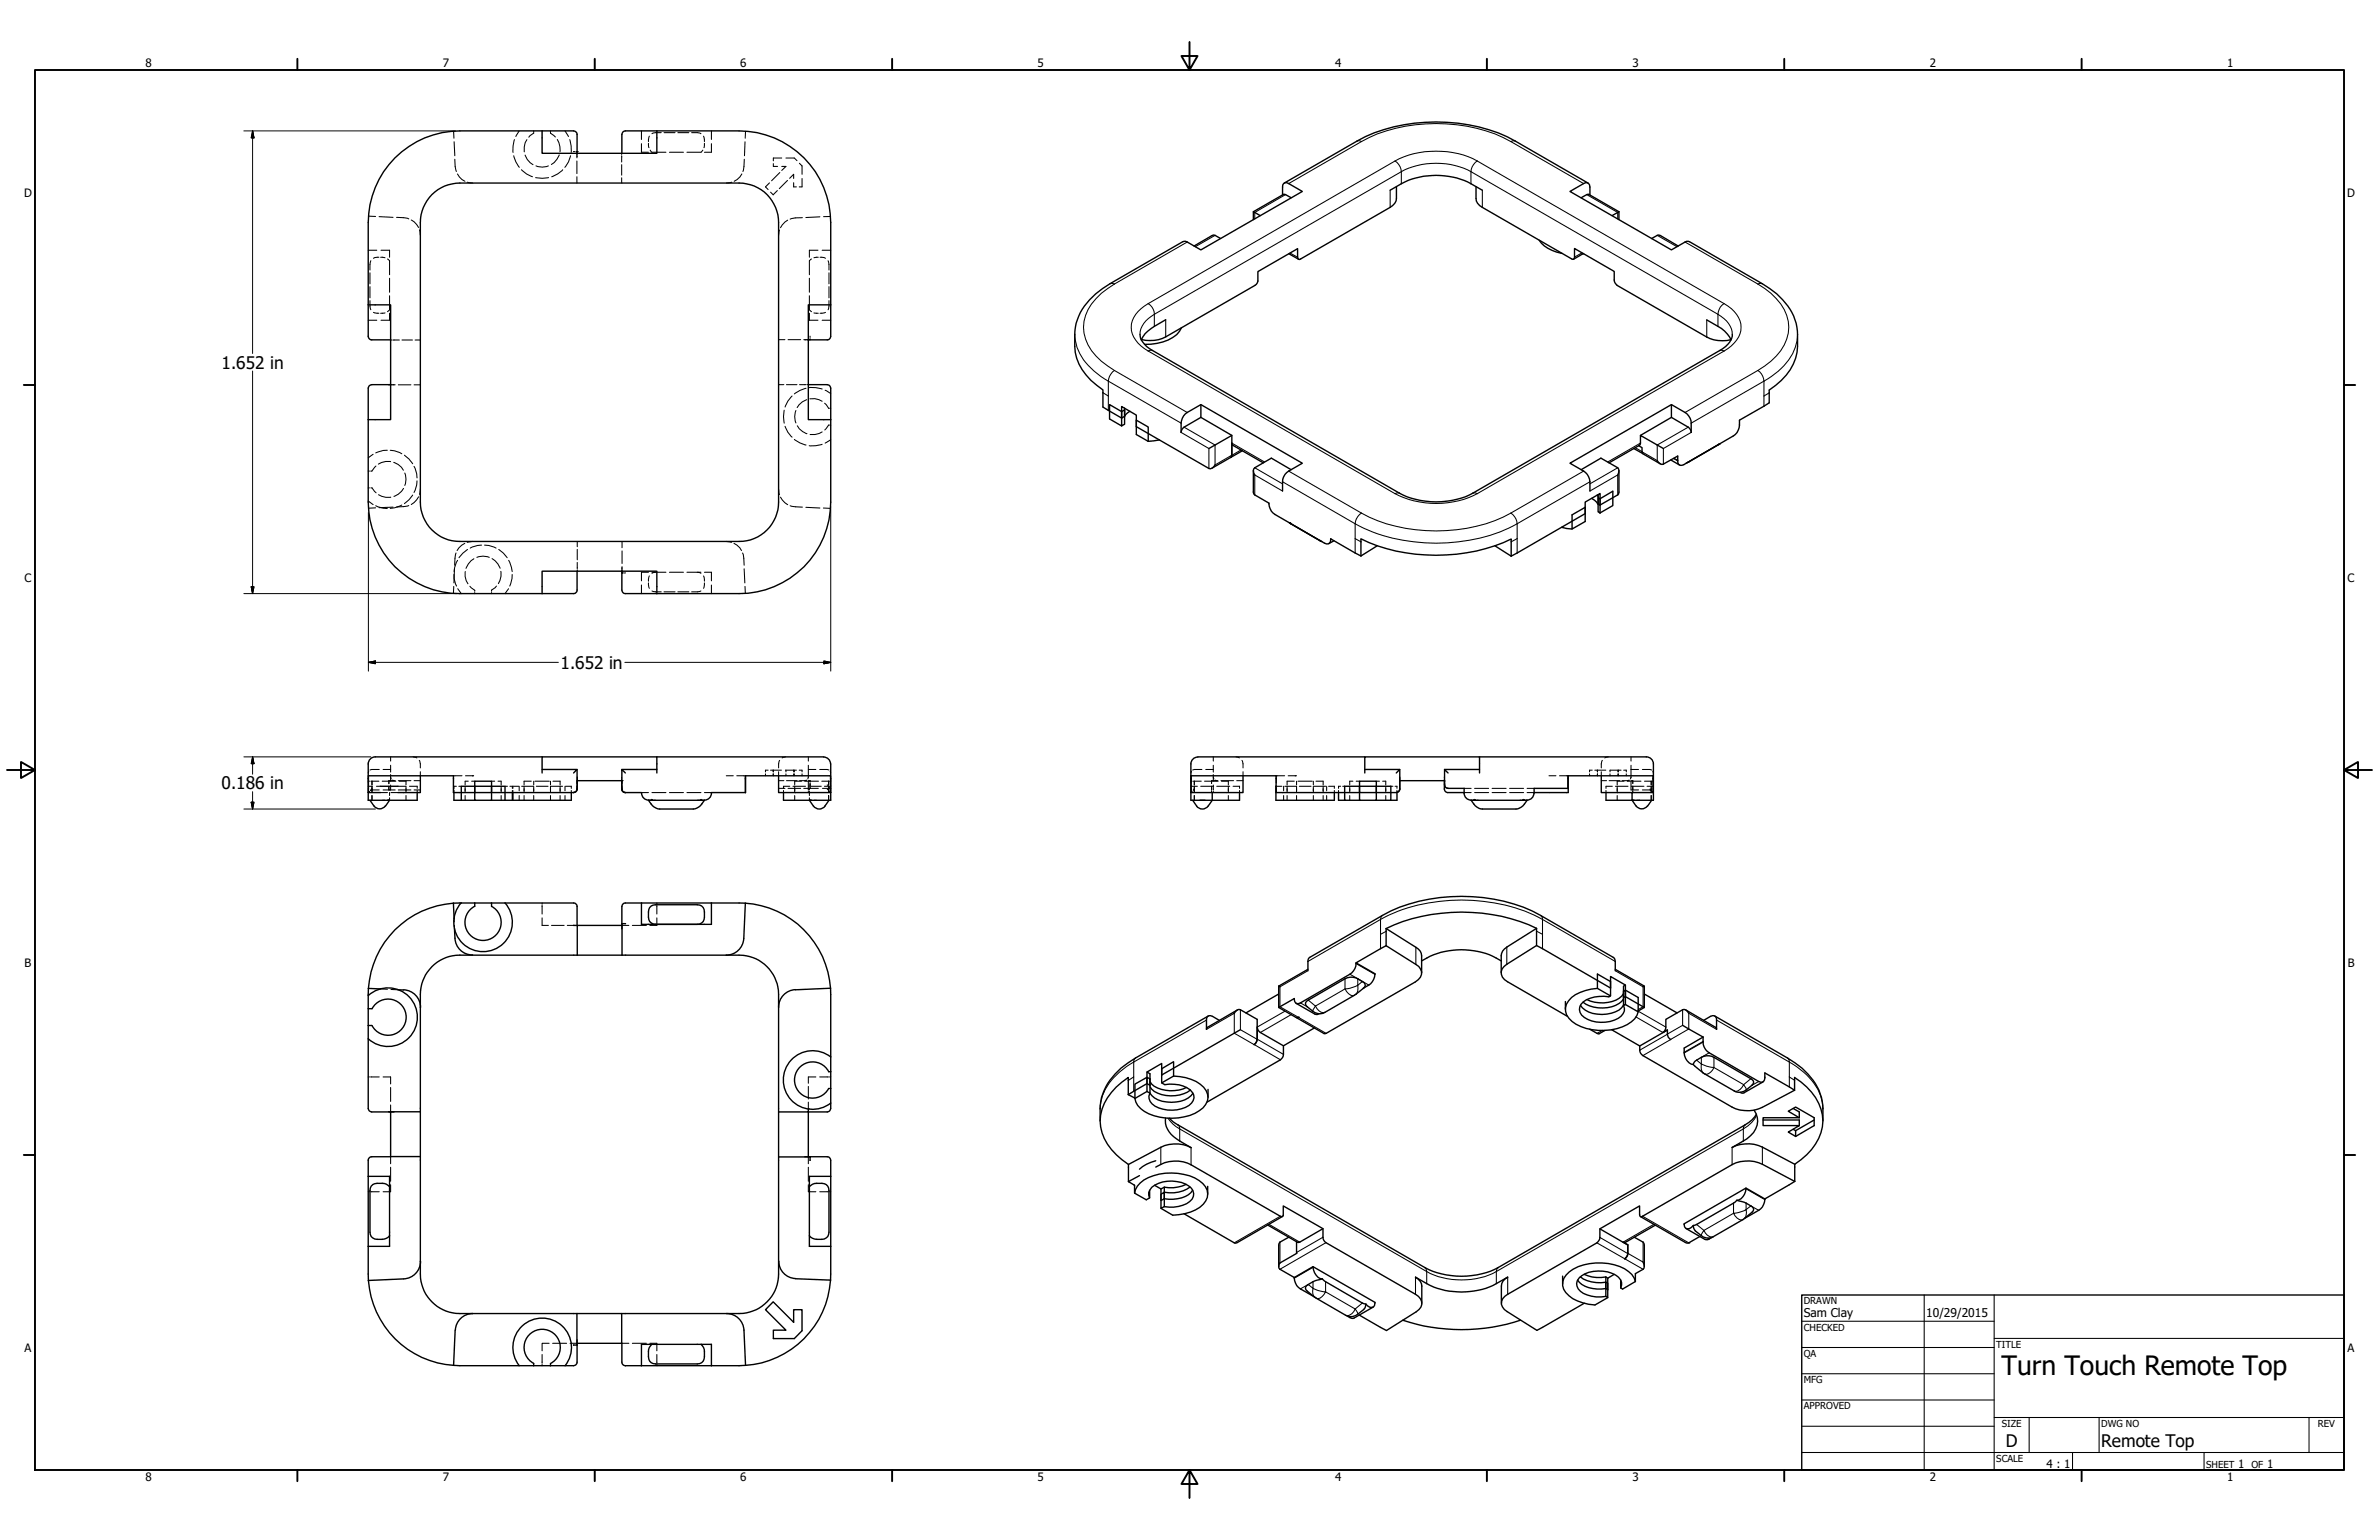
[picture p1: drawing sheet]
<svg xmlns="http://www.w3.org/2000/svg" width="864mm" height="559mm" viewBox="0 0 864 559" stroke-linecap="round" stroke-linejoin="round" font-family="sans-serif">
<defs><g id="words">
<text font-size="9.7" x="726.6" y="498.9">Turn Touch Remote Top</text>
<g font-size="6.3">
<text x="80.5" y="133.7">1.652 in</text>
<text x="203.5" y="242.6">1.652 in</text>
<text x="80.5" y="286.4">0.186 in</text>
<text x="728.1" y="524.9">D</text>
<text x="762.8" y="525">Remote Top</text>
</g>
<g font-size="4.4">
<text x="654.8" y="477.8">Sam Clay</text>
<text x="699.3" y="478">10/29/2015</text>
</g>
<g font-size="4.2">
<text x="52.8" y="24.4">8</text>
<text x="160.8" y="24.4">7</text>
<text x="268.7" y="24.4">6</text>
<text x="376.7" y="24.4">5</text>
<text x="484.6" y="24.4">4</text>
<text x="592.6" y="24.4">3</text>
<text x="700.5" y="24.4">2</text>
<text x="808.5" y="24.4">1</text>
<text x="8.8" y="71.4">D</text>
<text x="852" y="71.4">D</text>
<text x="8.9" y="211.1">C</text>
<text x="852.2" y="211.1">C</text>
<text x="9" y="350.8">B</text>
<text x="852.2" y="350.8">B</text>
<text x="8.9" y="490.5">A</text>
<text x="852.2" y="490.5">A</text>
<text x="742.9" y="532.6">4 : 1</text>
<text x="812.4" y="532.6">1</text>
<text x="823" y="532.6">1</text>
<text x="52.8" y="537.5">8</text>
<text x="160.8" y="537.5">7</text>
<text x="268.7" y="537.5">6</text>
<text x="376.7" y="537.5">5</text>
<text x="484.6" y="537.5">4</text>
<text x="592.6" y="537.5">3</text>
<text x="700.5" y="537.5">2</text>
<text x="808.5" y="537.5">1</text>
</g>
<g font-size="3.5">
<text x="654.8" y="473.2">DRAWN</text>
<text x="654.8" y="482.8">CHECKED</text>
<text x="724.7" y="488.9">TITLE</text>
<text x="654.8" y="492.3">QA</text>
<text x="654.8" y="501.8">MFG</text>
<text x="654.8" y="511.4">APPROVED</text>
<text x="726.7" y="517.7">SIZE</text>
<text x="762.8" y="517.7">DWG NO</text>
<text x="841.4" y="517.7">REV</text>
<text x="724.7" y="530.4">SCALE</text>
<text x="800.9" y="532.6">SHEET</text>
<text x="817.4" y="532.6">OF</text>
</g>
</g></defs>
<!-- layer: Hidden (ANSI) -->
<g fill="none" stroke="#000" stroke-width=".38">
<path d="M164.7 47.6l.1 2.6M164.8 51.4l.3 5.1M165.1 57.8l.1 2.6 .5 1.8M186.5 56.5a9.7 9.7 0 0 0 2 4.2M186.8 50.7l-.6 2.3v2.3M188.5 47.5l-1.2 2M190.6 56.3a6 6 0 0 0 2.9 3.5M191.3 50.7a6.8 6.8 0 0 0-1 4.4M193.7 48.1v.2l-1.7 1.5M193.7 47.5v.3M199.8 48v.3l1.8 1.4M199.8 47.5v.3"/>
<path d="M202.3 50.6a6.8 6.8 0 0 1 1 4.5M203 56.2a6.8 6.8 0 0 1-2.8 3.5M205.1 47.5l1.3 2M206.8 50.7l.5 2.3v2.3M207.1 56.5a8.9 8.9 0 0 1-2.1 4.2M208.2 55h.4M209 55h.4v2.3M209.4 58.4v4.6M225.7 55.6v.5M225.7 56.5v2.3M225.7 59.8v3.8M232.9 47.5v3.1"/>
<path d="M232.9 52.1v3.1h2.5M235.4 52l.2 1.6M235.7 49.4l-.3 2M236 54.5l.6 .7M236.7 55.2h5M240 48.1h-2l-1.3 .4M241 48.1h4M243 55.2h5.1M246.1 48.1h4M251.1 48.1h2l1.3 .4M255.1 54.5l-.6 .7h-5.1M255.4 49.4l.3 2"/>
<path d="M255.7 52l-.2 1.6M258.3 52.1v3.1h-2.6M258.3 47.5v3.1M270.2 57.8l-.5 4.4M270.4 51.4l-.1 5.1M270.6 47.6l-.1 2.6M280.7 59.4v1h1.6M283.8 57.3h-3.1v1.1M285.3 57.3h3.1l.9 1M290.2 59.2l.9 1v3M133.7 78.4l2.6 .1M137.6 78.6l5.1 .3"/>
<path d="M144 78.9l2.5 .1 1.9 .4M149.3 79.8l1 .7 1.7 2.1M166.1 63.1l1.6 2.1 1.1 .6M169.7 66.1l1.9 .3M189.3 61.6a9.5 9.5 0 0 0 4 2.5M194.4 64.5l2.4 .2 2.3-.2M194.6 60.2a5.9 5.9 0 0 0 4.5 0M204.3 61.6a9.5 9.5 0 0 1-4 2.5M209.4 64.1v2.3M225.7 64.5v1.9M265.6 66.1l-1.9 .3M269.3 63.1l-.7 1.1-2.1 1.6"/>
<path d="M279.3 66.4l-1.4 1.4 .9 1M282.2 69.2l-1.5 1.5-1-1M283.1 62.6l-3 3M283.8 60.4h1.5l-1.5 1.4M285.9 65.5l-3 3M285.9 79.9l-1 .7-1.6 2M286.6 64.7l1.5-1.5v1.6M288.1 66.3v1.5h1M291.1 64.8v3h-1M291.3 79l-2.6 .1-1.9 .4M297.6 78.7l-5.1 .2M301.5 78.5l-2.5 .1"/>
<path d="M133.7 90.8h3.1M134.3 99v4M134.6 94.6l-.3 1.3v2.1M137.5 93.3l-1.9 .4M138.2 93.3l1.6 .2M138.3 90.8h3.1v2.5M140.7 94l.7 .6v5.1M152.3 83.4l.3 1.9M283 83.5l-.4 1.9M294.6 94l-.8 .6v5.1M296.9 90.8h-3.1v2.5M297.1 93.3l-1.6 .2"/>
<path d="M297.7 93.3l2 .4M298.4 90.8h3.2M300.6 94.6l.3 1.3v2.1M300.9 99v4M133.7 116.2h3.1M134.3 109.1v2l.3 1.3M134.3 104v4.1M135.6 113.3l1.9 .4M139.8 113.5l-1.6 .2M141.4 112.5l-.7 .6M141.4 101v5M141.4 107.3v5.1"/>
<path d="M141.4 113.7v2.5h-3.1M293.8 112.5l.8 .6M293.8 101v5M293.8 107.3v5.1M293.8 113.7v2.5h3.1M295.5 113.5l1.6 .2M298.4 116.2h3.2M299.7 113.3l-2 .4M300.9 109.1v2l-.3 1.3M300.9 104v4.1M141.2 139.6h2.2M141.8 123.4h.4"/>
<path d="M141.8 139.6h.4M142.6 123.4h2.4M142.6 139.6h.5M144.6 139.6h4.6M145.9 123.4h3.8M150.3 139.6h2.3M150.7 123.4h1.9M282.6 139.6h1.9M282.6 123.3h2.3M285.5 139.6h3.8M286.1 123.3h4.5M290.3 139.6h2.3"/>
<path d="M291.8 123.3h2.3M292.2 123.3h.4M293 139.6h.4M293 123.3h.4M294.1 123.3h.1M294.1 122v.4M294.1 122.9v.4M284.7 148.8l-.3 2.4 .3 2.3M285 154.7a8.8 8.8 0 0 0 2.5 3.9M287.5 143.7a9.5 9.5 0 0 0-2.5 4M288.4 159.4l2 1.3 2.2 .8M288.9 149a5.9 5.9 0 0 0 0 4.5"/>
<path d="M289.4 154.5a6 6 0 0 0 3.5 2.9M292.6 140.9l-2.2 .8-2 1.2M292.9 145a6 6 0 0 0-3.5 2.9M293.8 140.7h2.3l2.3 .5M294 144.7a6.1 6.1 0 0 1 4.4 .9M298.4 156.7a6.5 6.5 0 0 1-4.3 1M299.3 146.3l1.5 1.8h.3M299.5 141.6l2.1 1.2M301.1 154.2h-.3l-1.4 1.8M301.3 154.2h.3M301.3 148.1h.3M301.6 159.6l-2.1 1.2"/>
<path d="M133.7 170.9h.4M133.7 177h.4M134.6 177h.5l1.4 1.8M135.4 164.8l-1.7 1.3M136.5 169.1l-1.5 1.8h-.4M137.4 179.5a6.1 6.1 0 0 0 4.5 .9M140.6 163.4h-1.5l-2.7 .9M141.7 163.4l1.5 .2 2.7 1.1M141.8 167.5a6.1 6.1 0 0 0-4.4 .9M142.9 167.8a6 6 0 0 1 3.5 2.8M146.5 177.2a6 6 0 0 1-3.5 2.9M146.8 165.2l1.7 1.4 1.3 1.7"/>
<path d="M146.9 171.6a5.9 5.9 0 0 1 0 4.5M149.8 179.6l-1.3 1.8-1.7 1.4M150.3 169.2l1 2.7 .1 1.5M151.4 174.5l-.1 1.5-1 2.7M152.6 177.5l-.3 1.9M282.6 177.5l.4 2M298.4 161.2l-2.3 .5h-2.3M133.7 181.8l1.7 1.3M136.3 184.3l-2.6 .1M136.4 183.5l2.7 .9 1.5 .1M142.7 184l-5.1 .2M145.9 183.3l-2.7 1-1.5 .2"/>
<path d="M148.4 183.5l-4.4 .5M152 180.3l-1.7 2.1-1 .7M168.7 197.2l-1.1 .6-1.7 2M169.7 199.4l-1.7 1.3-1.4 1.7M171.5 196.5l-1.9 .3M174.8 197.8l-1.4 .1-2.7 1M175.9 197.8l1.5 .1 2.7 1M181 199.4l1.8 1.3 1.3 1.7M209.5 196.5v1.9M209.5 199.3v3.8M225.8 196.5v2.3M225.8 199.9v4.6"/>
<path d="M263.7 196.5l1.9 .3M266.4 197.2l2.1 1.6 .7 1M283.3 180.4l1.6 2 1 .7M286.8 183.5l4.5 .5M292.5 184.1l5.1 .2M298.9 184.3l2.6 .2M164.7 212.8l-.1 2.5M164.8 208.5v1.4l.9 2.8M165 206.4l-.2 5.1M165.5 200.7l-.5 4.4M166.1 203.3l-1.1 2.6-.2 1.5M166.2 213.6l1.2 1.8"/>
<path d="M168.9 207.4a5.8 5.8 0 0 0 1 4.4M170.6 212.7l1.7 1.5v.4M172 202.8a6.8 6.8 0 0 0-2.8 3.4M172.3 215v.4M173.1 202.2a5.9 5.9 0 0 1 4.5 0M178.4 215v.4M178.6 202.7a6.6 6.6 0 0 1 2.9 3.5M180.2 212.7l-1.8 1.4v.5M181.8 207.3a6.1 6.1 0 0 1-.9 4.5M184.6 213.6l-1.3 1.8M184.7 203.3l1 2.6 .2 1.5M185.9 208.5v1.4l-.9 2.8"/>
<path d="M209.5 204.1v2.3M209.5 206.8v.5M225.7 206v.4M225.7 206.8v.5M225.8 205.6v2.3h.4M226.6 207.9h.5M232.9 212.3v3.1M235.4 211.5l.3 2M235.4 207.6h-2.5v3.2M235.7 209l-.3 1.9M236.7 214.4l1.3 .4h2M236.7 207.6h5"/>
<path d="M238 207.6l-1.3 .4M241 214.8h4M243 207.6h5.1M246.1 214.8h4M249.4 207.6h5M253.1 207.6l1.3 .4M254.4 214.4l-1.3 .4h-2M255.4 209l.3 1.9M255.7 211.5l-.3 2M255.7 207.6h2.6v3.2M258.3 212.3v3.1M269.6 200.7l.4 1.9 .1 2.5"/>
<path d="M270.1 206.4l.3 5.1M270.4 212.8l.2 2.5M133.9 279.8l-.2 .7M137.7 279.2l-3.4 .2M139.1 279.2h2.7M141.8 274.6v1.6M141.8 277.7v2.5M150.1 274.6l1.2 .4M152.2 275.9l.4 1.3v1.4M278.8 279.5h-.9v.6M279.7 279.5h4M280.7 279.5v.6"/>
<path d="M283 275.9l-.4 1.3v1.4M285.1 279.5h4M285.2 274.6l-1.3 .4M285.3 279.5v.6M288.1 279.5v.6M288.4 279.5v.6M290.1 279.5h1v.6M293.4 277.7v4.4M293.4 274.6v1.6M293.4 279.2h2.8M297.6 279.2l3.3 .2M301.4 279.8l.2 .7"/>
<path d="M432.5 279.8l-.2 .7M436.3 279.2l-3.4 .2M437.7 279.2h2.7M440.4 274.6v1.6M440.4 277.7v2.5M448.7 274.6l1.2 .4M450.8 275.9l.4 1.3v1.4M578 279.5h-1v.6M578.9 279.5h4M579.9 279.5v.6M581.7 275.9l-.4 1.3v1.4M583.8 274.6l-1.3 .4"/>
<path d="M587.3 279.5v.6M587.5 279.5v.6M588.5 279.5h-4v.6M589.4 279.5h1v.6M592.1 279.2h2.7M592.1 274.6v1.6M592.1 277.7v4.5M596.2 279.2l3.4 .2M600 279.8l.2 .7M133.7 283.5h.4M133.7 285.3h1.4M133.7 281.5v.3"/>
<path d="M133.7 282.1v2.1M133.7 285.9v1.7M134.1 287.1l-.4 .5 .3-.4M134.6 283.5h2.9M134.9 286.3l-.4 .4M135 283.5v1.3M135 285.3v2.3M135 288.7v1.7M136.7 285.3h1.4M137.7 286.6h-2.8l-.4 .3M138.1 287.6h2.6M138.7 283.5h5"/>
<path d="M138.8 290.4h.9M139.1 286.6h4.3M141.2 285.3v1.3M141.4 290.1l-.8 .2M141.4 287.6v1.1M141.4 289.5v.9M141.8 282l.2 .6M141.8 281.1v2.3M141.8 284.9v1.5M141.8 286.5v.1M141.9 287.6h2.6M142.4 283.1l.7 .2"/>
<path d="M143.4 283.3h-2.2v1.1M144.5 285.3h2.8M144.6 286.6h4.6M144.6 283.3h4.6M144.9 283.5h2.5v1.3M147.4 285.3v2.3M147.4 288.7v1.7M148.7 285.3h2.7v.8M150.3 286.6h2.3M150.3 283.3h2.3M151.4 286.8v.8M152.6 280v1.5"/>
<path d="M164.7 282.1v2.1M164.7 285.9v1.7M164.8 281.5l-.1 .3M164.8 286.8v.8M165 281.5h2.7M165.7 285.3h-.9v.8M166.6 285.3h.8M168.8 285.3v2.3M168.8 288.7v1.7M169 281.5h2.5M170 283.5h-1.2v1.3M171.2 283.5h1.1"/>
<path d="M178.4 283.5h1.2M180.8 283.5h1.1v1.3M181.9 285.3v2.3M181.9 288.7v1.7M183.3 285.3h.9M185.1 285.3h.9v.8M186 286.8v.8M186.2 286.8v.8M188.3 285.3h-2.1v.8M188.5 285.3v1.7M188.5 288.7v1.7M189.4 285.3h4.2"/>
<path d="M190.2 285.3v2.3M190.2 288.7v1.7M192.8 283.5h-2.6v1.3M193.7 283.5v1.3M193.7 285.3v2.3M193.7 288.7v1.7M194.2 283.5h5.2M194.7 285.3h4.2M199.8 283.5v1.3M199.8 285.3v2.3M199.8 288.7v1.7M200 285.3h4.2"/>
<path d="M200.7 283.5h2.6v1.3M203.3 285.3v2.3M203.3 288.7v1.7M205.1 285.3v1.7M205.1 288.7v1.7M205.3 285.3h2.1v.8M207.4 286.8v.8M208.8 287.4l-.6 .2M209.4 285.3l-.1 1.7M209.5 283.3l-.1 1M225.7 282v.4M225.7 282.8v.5"/>
<path d="M225.7 286.3v.1M225.7 286.5v.1M225.8 285.3l.1 1.7M225.8 283.3v1M226.4 287.4l.7 .2M232.9 287.6h2.5M235.8 290.3l-.4 .1M236.2 290.2h.8M236.7 287.6h5M237.6 290.3l.4 .1M243 287.6h5.1M249.4 287.6h5"/>
<path d="M253.6 290.3l-.5 .1M254.1 290.2h.8M255.3 290.3l.4 .1M255.7 287.6h2.6M263.7 281.5h2.5M267.5 281.5h2.7M270.4 281.5h.2M277.9 280.8v.7M280.7 280.8v.7M282.6 280v1.5M282.6 286.1h2.3M282.6 283.3h1.9"/>
<path d="M284.4 286.8v.8M285.3 280.8v.7M285.5 283.3h3.8M286.1 286.1h4.5M286.7 285.3h-2.3v.8M287.8 285.3h4.6M288.1 280.8v.7M288.4 280.8v.7M288.5 285.3v2.3M288.5 288.7v1.7M290.3 283.3h2.5M291 283.5h-2.5v1.3"/>
<path d="M291.1 280.8v.7M291.8 286.1h5.3M292.2 283.5h4.9M292.8 283.1l-.6 .2M293.4 282l-.2 .6M293.4 283.5v3.2M293.4 287.1v.5M293.4 283.3h.7M293.6 285.3h4.5M293.8 290.1l.8 .2M293.8 286.1v.5M293.8 287.1v1.6"/>
<path d="M293.8 289.5v.9M294.1 285.6v.5M294.1 283.3v.5zM294.1 284.3v.9M295.5 290.4h.9M298.3 283.5h2.8M299.3 285.3h2.3M300.3 284.8l.4 .4M300.3 286.3l.4 .4M300.8 284.8v-1.3v1.3M300.8 288.7v1.7v-1.7M300.8 285.3v2.3"/>
<path d="M301.1 285.6l.5 .5h-3M301.1 287.1l.5 .5M301.3 283.5h.3M301.5 281.5v.3M301.5 282.1v1.6M301.5 284.9v1.2M432.3 283.5h.5M432.3 285.3h2.4M432.4 281.5v.3M432.4 282.1v2.1M432.4 285.9v1.7l.4-.5M433.1 283.5h3"/>
<path d="M433.5 283.5v1.3M433.5 285.3v2.3M433.5 288.7v1.7M433.6 286.3l-.5 .4M433.6 283.5v1.3M433.6 285.3v2.3M433.6 288.7v1.7M435.9 285.3h4.7M437.3 283.5h4.9M439.8 287.1v.5M439.8 285.3v1v-1M439.8 283.3v1v-1h2.3"/>
<path d="M439.8 286.3v.4M440.4 282l.2 .6M440.4 281.1v2.3M440.4 284.9v1.8M440.4 287.1v.5M441.1 283.1l.6 .2M441.7 285.3h4.7M443.2 283.3h4.6M443.4 283.5h2.5v1.3M445.9 285.3v2.3M445.9 288.7v1.7M447.6 285.3h2.4v.8"/>
<path d="M448.9 283.3h2.3M450 286.8v.8M451.2 280v1.5M463.2 281.5h.2M463.2 285.3h2.1M463.3 281.5v.3M463.3 282.1v2.1M463.3 285.9v1.7M463.6 281.5h2.7M466 285.3v1.7M466 288.7v1.7M466.4 285.3h4.3v2.3"/>
<path d="M467.2 285.3v2.3M467.2 288.7v1.7M467.6 281.5h2.6M469.8 283.5h-2.6v1.3M470.7 283.5v1.3M470.7 288.7v1.7M471.2 283.5h5.2M471.7 285.3h4.2M476.8 283.5v1.3M476.8 285.3v2.3M476.8 288.7v1.7M476.9 285.3h4.3"/>
<path d="M477.7 283.5h2.6v1.3M480.3 285.3v2.3M480.3 288.7v1.7M481.6 285.3v1.7M481.6 288.7v1.7M482.3 285.3h2.1v.8M484.4 286.8v.8M485.9 286.8v.8M486.7 285.3h-.8v.8M487.4 285.3h.7M490 285.3v2.3M490 288.7v1.7"/>
<path d="M491.1 283.5h-1.1v1.3M492.3 283.5h1.2M499.6 283.5h1.2M501.9 283.5h1.1v1.3M503 285.3v2.3M503 288.7v1.7M504.9 285.3h.8M506.4 285.3h.7v.8M506.9 287.6h.1M507.1 286.8l-.1 .7M508.1 285.5v1.1M508.1 283.3v1.1"/>
<path d="M524.3 282v.4M524.3 282.8v.5M524.4 283.3v.5M524.4 284.8v.6M524.4 286v.6M524.4 284.3l.2 1.1M525.1 285.9l.6 .2M531.5 286.1h2.5M531.5 287.6h2.5M534.5 290.3l-.5 .1M534.9 290.2h.8M535.3 286.1h5.1"/>
<path d="M535.3 287.6h5.1M536.1 290.3l.5 .1M541.7 286.1h5M541.7 287.6h5M548 286.1h5.1M548 287.6h5.1M552.2 290.3l-.4 .1M552.6 290.2h.9M553.9 290.3l.5 .1M554.4 286.1h2.5M554.4 287.6h2.5M562.3 281.5h2.5"/>
<path d="M566.1 281.5h2.7M569 281.5h.2M577 280.8v.7M579.9 280.8v.7M581.3 283.3h1.9M581.3 280v1.5M583 286.8v.8M584.1 283.3h3.8M584.5 280.8v.7M585.3 285.3h-2.3v.8M586.4 285.3h4.6M587.1 285.3v2.3"/>
<path d="M587.1 288.7v1.7M587.3 280.8v.7M587.5 280.8v.7M588.9 283.3h2.5M589.5 283.5h-2.4v1.3M590.4 280.8v.7M590.7 283.5h5M591.4 283.1l-.6 .2M592.1 282l-.2 .6M592.1 283.7v2.9h2.7M592.1 283.3h.6v1M592.1 285.3h4.7"/>
<path d="M592.5 290.1l.8 .2M592.7 287.1v.5M592.7 285.3v1.4M594.2 290.4h.9M596.2 286.6h2.7l.5 .3M597 283.5h2.4v1.3v-1.3h.3M597.9 285.3h2.3M598.9 286.3l.4 .4M599.4 285.3v2.3M599.4 288.7v1.7M599.8 287.1l.4 .5-.4-.4M599.9 283.5h.3"/>
<path d="M600.1 281.5v.3M600.1 282.1v2.1M600.1 285.9v1.7M164.8 333.3l.1 1.2M165 335.8v1.2M196.8 327.7v.4M196.8 328.5v3.2M196.8 333.1v2.7h2.3M200.2 335.8h4.6M205.9 335.8h2.3M225.7 335.8h2.6M229.6 335.8h5"/>
<path d="M238.4 327.7v.4M238.4 328.5v3.2M238.4 333.1v2.7h-2.5M138.1 358.8l2.6 .2M141.9 359l2.6 .2M133.7 390.8h.4M134.5 390.8h3.2M139.1 390.8h2.7v2.5M141.8 394.6v5.1M293.4 394.2v4.6M293.4 399.9v2.4M296.2 390.8h-2.8v2.3"/>
<path d="M297.6 390.8h3.1M301.1 390.8h.5M141.8 400.9v2.6M141.8 419.7v2.6M293.4 419.7v2.6M133.7 432.4h.4M134.5 432.4h3.2M141.8 423.5v5.1M141.8 429.9v2.5h-2.7M293.4 423.5v5.1M293.4 429.9v2.5h2.8M297.6 432.4h3.1"/>
<path d="M301.1 432.4h.5M196.8 491.5v3.2M196.8 495.1v.5M199.3 487.4h-2.5v2.8M200.6 487.4h5.1M206.9 487.4h2.6M225.7 487.4h2.6M229.6 487.4h5M235.9 487.4h2.5v2.8M238.4 491.5v3.2M238.4 495.1v.5"/>
</g>
<!-- layer: Visible (ANSI) -->
<g fill="none" stroke="#000" stroke-width=".51">
<path d="M196.8 47.5v8.1h41.6v-8.1M209.5 55.6v-6.8a1.3 1.3 0 0 0-1.3-1.3h-41.3a33.3 33.3 0 0 0-33.2 33.3v41.2a1.3 1.3 0 0 0 1.2 1.3h6.9M225.7 55.6v-6.8a1.3 1.3 0 0 1 1.3-1.3h41.3a33.3 33.3 0 0 1 33.3 33.3v41.2a1.3 1.3 0 0 1-1.3 1.3h-6.9M156.8 70.6a14.2 14.2 0 0 1 10.1-4.2h101.4a14.3 14.3 0 0 1 14.3 14.4v101.4a14.3 14.3 0 0 1-14.3 14.3h-101.4a14.3 14.3 0 0 1-14.3-14.3v-101.4a14.5 14.5 0 0 1 4.2-10.2zM455.5 77.1l2 1.1M465.6 70.7v-3.6l.9-.8 1.3 .3 5 2.9-36.9 21.2-4.9-2.9-.6-.2-1 .1M465.9 70.5l.8 .1 2 1.2M504.6 69l4.1-2.3a27.7 27.7 0 0 1 25.3 0l4.1 2.3M506.9 72a4 4 0 0 1-2.3 3.2l-32.9 19-.6-.4-.1-3.6-14.4 8.4v3.4l-.5 1.2-.6 .4-32.3 18.6M538.1 75.2l32.8 18.9 .6-.4 .1-3.5 14.4 8.3v3.7l1.1 1.4 32.5 18.7M576 70.6l-2 1.2M577.2 70.7v-2.8a1.39 1.39 0 0 0-.7-1.5 1.39 1.39 0 0 0-1.6 .2l-5 2.9 36.8 21.2 5-2.9 .6-.2 1 .1"/>
<path d="M587.2 77.1l-2 1.1M441.1 85.4l2 1.2M558.7 87.2a12.4 12.4 0 0 0 8.3 4.7M574.9 92.1h-.4M601.6 85.4l-2 1.2M133.7 110.6h8.1v41.7h-8.1M301.6 110.6h-8.2v41.7h8.2M423.2 116a21.4 21.4 0 0 0-8.3 6.2l-.6 1.1M428.9 118.9a11.3 11.3 0 0 1-8.8 5.7l-4.6 .4M619.6 116.1a18.7 18.7 0 0 1 8.2 6.1l.6 1.1M141.8 139.6h-6.9a1.3 1.3 0 0 0-1.2 1.2v41.4a33.2 33.2 0 0 0 33.2 33.2h41.3a1.3 1.3 0 0 0 1.3-1.3v-6.8M293.4 139.6h6.9a1.3 1.3 0 0 1 1.3 1.2v41.4a33.2 33.2 0 0 1-33.3 33.2h-41.3a1.3 1.3 0 0 1-1.3-1.3v-6.8"/>
<path d="M390.1 125.7a18.2 18.2 0 0 0 8 14.1l2.3 1.7v1M652.5 125.7a18.4 18.4 0 0 1-7.9 14.1l-2.4 1.7v4.7l-10.8 6.3v1.6M407.2 149.4l1-.7v5.2l-1 .7zM407.2 149.4l-4.4-2.6v5.2l4.4 2.6M408.2 148.2v2.9l-1 .6v-4.2l5.3 3.1v4.2M410.1 149.2l-1.4 1.2-.5 .7M412.5 152.5l4.3 2.4v5.2l-4.3-2.4zM420.9 159.6l-4.1 .5M428.8 156.9a7.6 7.6 0 0 1 1.5-6.7l5.6-3.4 36.9 21.3-5 2.8a4.5 4.5 0 0 0-2.2 3.9v3.4M435.9 146.8v4.6l-6.1 3.6M435.9 151.4l11.3 6.6v7.2M447.2 158l-6.1 3.5"/>
<path d="M606.7 146.8v4.6M612.8 155l-6.1-3.6-11.2 6.6M613.9 156.9a7.1 7.1 0 0 0-1.5-6.7l-5.7-3.4-36.8 21.3 5 2.8a4.8 4.8 0 0 1 2.3 3.9v3.4M447.2 160.8v4.4M455.5 169.7l6-3.5 7.2 4.2M579.8 179.6l.3 .5M580.1 179.5v3.4l.7 .4v-4.2l-5.4 3.1v4.2M587.2 169.7l-6-3.5-7.2 4.2M594.9 161.7l1.2 .7v1.6M595.5 160.8v-2.8l6.1 3.5M609 165.5l-5.2 2.9M494 196.6v-1.1a65.6 65.6 0 0 0 54.6 .1v1"/>
<path d="M566.9 191.3l3.8 .7M570.7 186.8l4.7-2.7v5.1l-4.7 2.8zM577.8 180.8l1.8 1.4 .5 .8M580.1 180.6l.7 .4v5.1l-.7-.4zM580.8 181l4.7-2.8v5.3l-4.7 2.6M196.8 215.4v-8.1h41.6v8.1M133.7 277.2v10.4M196.8 279.2h12.7l-1.3 1.3M196.8 274.6h-60.6l-1.1 .3-.9 .7-.5 1.6M209.5 279.2v7.1M225.7 279.2h12.7M238.4 274.6h60.6"/>
<path d="M299 274.7l1.6 .6 .6 .8 .3 1.1M301.6 277.2v13.2h-17.2v-2.8M432.3 277.2v10.4M434.8 274.7l-1.6 .6-.6 .8-.3 1.1M434.8 274.6h60.6M495.4 279.2h12.7l-1.2 1.3M508.1 279.2v7.1M524.4 279.2h12.7M537.1 274.6h60.6M597.6 274.6l1.6 .6 .7 .9 .3 1.1M600.2 277.2v10.4h-18.9v-6.1M133.7 287.6v2.8h17.7v-2.8"/>
<path d="M133.7 287.6v-6.1h30.9v6.1h7.7M133.7 287.6h4.4M134.3 290.4l1.5 2.1M135.8 292.4a2.51 2.51 0 0 0 4.1 0M138.1 285.3h6.4M141.4 290.4l-1.4 2.1M152.6 281.5v6.1h-8.1M164.8 287.6v2.8h7.5M172.3 283.5h6.1v4.1h-6.1zM172.3 285.3h6.1v5.1h-6.1zM172.3 285.3h-4.9v5.1M178.4 285.3h4.9v5.1"/>
<path d="M178.4 287.6h29.9M186 287.6v2.8h-7.6M186.2 287.6v2.8h21.2v-2.8M196.8 280.5v-5.9h41.6v5.9M209.5 286.3l-.5 1-.8 .2M209.5 286.3a1.3 1.3 0 0 1-1.3 1.3M209.5 283.3h16.2v3M209.5 282v4.3M225.7 286.3l.5 1 .8 .3M225.7 286.3a1.3 1.3 0 0 0 1.3 1.3M226.9 287.6h6v.2M227 280.5l-1.3-1.3v7.1"/>
<path d="M232.9 287.8l.6 1.6 .8 .7 1.1 .2M235.4 290.4h20.3a5.1 5.1 0 0 1-4 3.2h-12.2l-1.2-.3a5.9 5.9 0 0 1-2.9-2.9zM258.3 287.8l-.3 1.1-.7 .9-1.6 .5M270.6 287.6h-12.3v.2M270.6 287.6v-6.1h30.9v6.1M270.6 281.5v6.1M282.6 281.5v6.1h19M293.8 290.4l1.5 2.1a2.57 2.57 0 0 0 4.2 0l1.4-2.1M432.3 287.6v2.8h17.7v-2.8M432.4 281.5h30.8v8.9h21.2v-2.8M432.9 290.4l1.5 2.1M440.1 287.6a5.1 5.1 0 0 1-3.1 5.9l-1.5-.1-1.1-.9"/>
<path d="M451.2 281.5v6.1h-18.9M463.2 285.3h.1M463.2 287.6h30.3M485.9 287.6v2.8h2.2M493.5 283.5h6.1v4.1h-6.1zM493.5 285.3v5.1h6.1v-5.1M493.5 290.4h-5.4v-5.1h16.8v5.1h-5.3M495.4 280.5v-5.9h41.7v5.9M508.1 286.3l-.2 .6-.8 .6v2.9h-2.2M508.1 286.3a1.3 1.3 0 0 1-1.2 1.3h-7.3M508.1 283.3h16.3M524.3 283.3l.1 3.4 .5 .6 .7 .3"/>
<path d="M525.6 287.6h5.9M525.7 280.5l-1.3-1.3v5.6a1.3 1.3 0 0 0 1.3 1.3h5.8v1.7M531.5 287.8l.5 1.6 .9 .7 1.1 .2M534 290.4h20.4a5.1 5.1 0 0 1-4.1 3.2h-12.2a5.1 5.1 0 0 1-4.1-3.2zM556.8 287.8l-.2 1.1-.7 .9-1.6 .5M569.3 281.5v6.1h-12.4M583 287.6v2.8h17.2v-2.8M592.5 287.6v2.8l1.4 2.1M593.9 292.4a2.51 2.51 0 0 0 4.1 0M599.6 290.4l-1.5 2.1M600.1 287.6v-6.1h-30.9v4.6h-12.3v1.7M164.6 327.7a33.2 33.2 0 0 0-30.9 30.9"/>
<path d="M164.6 327.7h43.6a1.3 1.3 0 0 1 1.3 1.2v6.9M164.6 327.7l.2 5.6M165 337a10.3 10.3 0 0 0 1.5 7.1 6.3 6.3 0 0 0 5 2.4M167.4 327.6a10.6 10.6 0 0 0 .6 14.7 10.6 10.6 0 0 0 14.7 0 10.6 10.6 0 0 0 .6-14.7M172.3 327.7v1.1a6.6 6.6 0 0 0-2.1 10 6.6 6.6 0 0 0 10.2 .1 6.6 6.6 0 0 0-2-10v-1.2M208.2 335.8h1.3v10.8M209.5 335.8h16.2M225.7 335.2h1.4M225.8 335.2v11.4M232.9 327.7h-5.9a1.3 1.3 0 0 0-1.3 1.2v8.2M232.9 327.7h25.4M232.9 327.7v7.7h25.4v-7.7"/>
<path d="M238 335.4a2.54 2.54 0 0 1-2.6-2.6 3.5 3.5 0 0 1 1.7-4.4l16-.1a2.43 2.43 0 0 1 2.6 2.6 3.6 3.6 0 0 1-1.7 4.4l-.9 .1M258.3 327.7h12.3M270.6 327.7l-.6 12.8a6.4 6.4 0 0 1-6.4 6.1M270.6 327.7a33.4 33.4 0 0 1 30.9 30.9M503.2 336.9l10.8 6.8M503.2 336.9v1M557.8 336.9a65.8 65.8 0 0 0-54.6 0M557.8 336.9l-10.8 6.8M557.8 336.9v1M133.7 358.6v43.6a1.3 1.3 0 0 0 1.2 1.3l17.7-.1M133.7 358.6l4.4 .2M144.5 359.2h2"/>
<path d="M146.6 359.2a6.4 6.4 0 0 1 6.1 6.3M156.8 350.8a14.2 14.2 0 0 1 10.1-4.2h101.4a14.3 14.3 0 0 1 14.3 14.3v101.4a14.4 14.4 0 0 1-14.3 14.3h-101.4a14.4 14.4 0 0 1-14.3-14.3v-101.4a14.3 14.3 0 0 1 4.2-10.1zM288.7 359.1a6.4 6.4 0 0 0-6.1 6.4M301.5 358.6l.1 43.6a1.3 1.3 0 0 1-1.3 1.3h-6.9v16.2M301.5 358.6l-12.8 .6M475.4 347.4l-.5 .8-.1 4M488.3 355.2l-13.4 7.7M492.9 355.2l1.6 1M499.1 353.3v.3a5.9 5.9 0 0 1-4.3 5M513.8 356.3l-32.4 18.7M516.1 348.7a27.7 27.7 0 0 1 28.9 0M547.2 356.2l21.8 12.6"/>
<path d="M579.9 358.6a14.6 14.6 0 0 0-10.5 4.6 5.1 5.1 0 0 0 1.3 7.4 19.6 19.6 0 0 0 21.5 .2l1.2-1.1 1.3-2.5M585.7 347.4l.3 .3 .4 1.2v3.3M589.3 359.7l.7-.4v5.2l-.7 .4zM590 357.4l-.7 .4v4.2l.7-.4v-4.2l-5.4-3.1v4.2M590 359.3l4.7 2.6v5.3l-4.7-2.7M133.7 366h1.4a6.6 6.6 0 0 1 10-2 6.6 6.6 0 0 1-.1 10.2 6.6 6.6 0 0 1-10-2.1h-1.3M133.7 361.2a10.6 10.6 0 0 1 14.8 .5 10.6 10.6 0 0 1 0 14.8 10.6 10.6 0 0 1-14.8 .4M442.7 370.3l-2.5-1.5a1.37 1.37 0 0 0-1.6-.1 1.37 1.37 0 0 0-.6 1.4v3.4M450.3 366.4l6.1 3.5v7.2M455.2 379h.1M457.5 374.6l8.4 4.9M464.2 360.7l-11.9 6.8"/>
<path d="M477.1 373l-11.2 6.5v3.1M478.9 367.9l-.6 .2-1-.1M568.3 363.4v2.9M577.1 373.4l2.7 1.6M584.6 361.4l-4.7-2.8v-5.2l4.7 2.8v5.2l-.6 .3a11.3 11.3 0 0 0-10.1 2.7 3.7 3.7 0 0 0 2.4 5.5 12.2 12.2 0 0 0 12.2-1.2 3 3 0 0 0 .8-3.8M585 373.6l10.2 5.9v1.6M589.3 364.7a8.9 8.9 0 0 1-7.8 3.4 8.9 8.9 0 0 1-7.8-3.3M589.3 360.6a10.2 10.2 0 0 1-10.4 3.1l-2.8-1M589.3 362.5a10.3 10.3 0 0 1-10.8 2.9l-2.7-1-1.1-.7M596.9 360.7l11.9 6.8M603.6 374.6l1.7-.9v1.5M605.3 373.8l-10.1 5.7"/>
<path d="M606.4 377.2h.1M610.8 366.4l-6.1 3.5v2.8M613 373.4l5.2 2.9-6.8 4v1.5M618.4 370.3l2.5-1.5a1.37 1.37 0 0 1 1.6-.1 1.37 1.37 0 0 1 .6 1.4v3.4M300.8 395h.8M301.5 383.5a10.6 10.6 0 0 0-14.3 1.2 10.6 10.6 0 0 0 0 14.4 10.6 10.6 0 0 0 14.3 1.2M301.6 388.9h-.8a6.6 6.6 0 0 0-9.9-2.1 6.6 6.6 0 0 0-.1 10.2 6.6 6.6 0 0 0 10-2M409.6 392v-1a19.9 19.9 0 0 0-10.2 15.7 18.1 18.1 0 0 0 7.9 14.1l2.3 1.7M416.4 389l1 .6v4.2l-1-.6v-4.2l5.3-3.1v4.2M416.4 390.9l1 .6v5.2l-1-.7zM416.4 390.9l-4.4 2.5v5.2M416.4 396l-4.4 2.6"/>
<path d="M417.4 392.5a9.1 9.1 0 0 0 8.9 3.2l3.1-.5 1.3-.6M417.4 394.3a9.4 9.4 0 0 0 9.3 3.3 10.6 10.6 0 0 0 5.4-2.1M426 390.5v-5.2l-4.3 2.5v5.1l1.1 .7a10.7 10.7 0 0 1 10 2.8 3.7 3.7 0 0 1-2.5 5.4 12.2 12.2 0 0 1-12.1-1.2 3.2 3.2 0 0 1-.8-3.9 8.7 8.7 0 0 0 7.9 3.3 8.9 8.9 0 0 0 7.8-3.3M426 390.5a14.6 14.6 0 0 1 11.8 5.2 5.3 5.3 0 0 1-2.4 7.3 20.4 20.4 0 0 1-20 .3 6.5 6.5 0 0 1-3.4-4.7M426 390.5l-4.3 2.4M438.5 395.3v2.8M464.8 384.6l-26.7 15.3M596.4 383l32.3 18.7M615.9 384.7l-1.2 1.3v.3l.7 .7M617.6 383.7a4.7 4.7 0 0 1 4.6 0M635.6 391.4l.5 .5a1.15 1.15 0 0 1-.1 1.9M640.7 390.8v-1.5l10.7 6.3"/>
<path d="M651.4 395.6v-4.6a19.6 19.6 0 0 1 10.3 15.7 19.9 19.9 0 0 1-10.2 15.8M651.4 395.6l-11.7 6.2M141.2 403.5h1.9M141.8 403.5v16.2M152.6 419.7h-17.7a1.3 1.3 0 0 0-1.2 1.2M282.6 419.8h11.5M292.2 419.7h1.9M293.4 402.3v1.2h-10.8M421.4 416.3l-11.8 6.2M423.1 405.7a8.3 8.3 0 0 0 5.1 8.3l4.2 2.4M636.8 402.8a6.8 6.8 0 0 1-1.4 9.3l-1.3 1.2-5.3 3.1M639.8 416.2l11.7 6.3"/>
<path d="M640 406.4h13.2v2M650.9 402.2l2.3 1.3v2.1M651.8 410.3v2.1M653.2 405.6h-13.2v2.8h13.2l-4 2.4 2.6 1.6M653.2 405.6l-4-2.4 2.6-1.5 6.8 3.9v2.8l-6.8 4M658.6 406.4l-6.8 3.9-.9-.5M133.7 426.8v25.4M133.7 421v5.8M133.7 426.8h7.7v25.4h-7.7M133.7 420.9v.1M141.4 430.6a5.3 5.3 0 0 0-6.7-.2l-.4 1.6v15.1a2.43 2.43 0 0 0 2.6 2.6 4.8 4.8 0 0 0 4.5-1.3M293.8 430.6a5.3 5.3 0 0 1 6.7-.2l.4 1.6v15.1a2.43 2.43 0 0 1-2.6 2.6 4.8 4.8 0 0 1-4.5-1.3"/>
<path d="M294.1 421.1v-1.4h6.2a1.3 1.3 0 0 1 1.3 1.3v5.8M301.6 426.8v25.4M301.6 426.8h-7.8v25.4h7.8M409.6 422.5v6.3l4-2.2M411.9 430.1v2.8l4.2 2.5 1.2-.7v-2.8M411.9 432.9a8.7 8.7 0 0 1 6.9-6.3 20.4 20.4 0 0 1 16.5 1.8 5.4 5.4 0 0 1 3.1 4.8 5.4 5.4 0 0 1-2.9 4.9 17.5 17.5 0 0 1-9.8 2.8l-4.3-2.4M417.3 434.7a4 4 0 0 1 3.3-5.3 12.1 12.1 0 0 1 11.9 1.8 3.5 3.5 0 0 1-1.7 5.6 13.2 13.2 0 0 1-8.1 1M419.1 430.1l2.3 1.3v4.2l1.3-.6M419.5 421.2a13.4 13.4 0 0 0-5.9 3M421.4 422.5l-1.9 1M421.4 433.3l1.3-.7v5.2l-1.3 .7zM422.7 430.8l-1.3 .6"/>
<path d="M422.7 430.8v4.2M430.6 429.8a13.4 13.4 0 0 1-7.9 1M432 430.7a12 12 0 0 1-9.3 1.9M432.4 422.7l32.4 18.6 .8 .1 .2-.4v-3.4l14.5 8.2v3.7l1 1.4 32.5 18.7a3.4 3.4 0 0 1 2.3 3.1 3.4 3.4 0 0 1-2 3.3M432.9 431.9a8.4 8.4 0 0 1-7.1 3.3l-3.1-.2M438.4 430.5v2.8M628.8 422.6l-32.5 18.7M633.8 431.1v.3M633.9 436.6l-3.4-1.1-1.2 1.1-13.4 7.7-1.2 .4 .2 1.1 .5 .9M635.6 437.6a1.27 1.27 0 0 1 .9 1 1.27 1.27 0 0 1-.5 1.3M639.8 422.5l11.7 6.2-10.8 6.3-6.9-3.9-22.4 13v.2M640.7 435v.3a5 5 0 0 1-2.3 3.9l-5.2 3"/>
<path d="M651.5 422.5v1M133.7 452.2v12.4M152.7 457.7a6.4 6.4 0 0 1-6.2 6.4M282.7 457.6a6.3 6.3 0 0 0 6 6.3M301.6 452.2l-.1 12.3M467.8 448.9l-3.2 1.8M470.7 450.6v3.9M476.6 459.6v.3a4.4 4.4 0 0 0 3.4 4.2l1.2 1 13.3 7.7 1.3 .4a1.85 1.85 0 0 0 3.2 .4l.1-1M480.3 445.8l-8.5 4.9M579.7 451l-32.4 18.6M580.8 445.9l10.1 5.8v3.2M589.2 450.7l1.7 1v3.1"/>
<path d="M590.9 451.7h.1M593.3 448.9l3.2 1.8M595.2 440.7v-3.1l-14.4 8.3v3.1M617 448.7l-4 2.3M621.3 449a2.16 2.16 0 0 1-2.4 .7M133.7 464.6a33.2 33.2 0 0 0 31 30.8M146.5 464.1l-12.8 .5M171.6 476.6a6.3 6.3 0 0 0-6.3 6.1M209.4 476.6l.1 17.7a1.3 1.3 0 0 1-1.3 1.3l-43.5-.2M225.7 476.6v10.8M263.7 476.6a6.3 6.3 0 0 1 6.4 6.1M280.7 472.4l7.4 7.4v-4.6h3v7.7l-2.7 2.8h-7.7v-3h4.6l-7.4-7.5z"/>
<path d="M288.7 464l12.8 .5M301.5 464.5a33.2 33.2 0 0 1-30.9 30.9M464.6 460.6l5.2 2.9v.3a5 5 0 0 0 2.3 3.9l5.2 3M489.1 477.6a2.25 2.25 0 0 0 2.5 .6M493.5 477.2l7.6 4.4M509.2 479a68.3 68.3 0 0 0 42.7 0M547.3 463.4a28.2 28.2 0 0 1-10.7 4.8 28.5 28.5 0 0 1-18.7-2.4l-4.1-2.4a4 4 0 0 1 2.3 3.3M567.2 463v2.9M573.7 463.3a12.1 12.1 0 0 0 9.2 2l.7 .3v5.3l-.7-.5M575.1 462.4a12.5 12.5 0 0 0 7.8 1M575.1 472.9l-17.2 9.8-10.8-6.8M582.9 463.4v7"/>
<path d="M582.9 463.4l.7 .4M586 462.4l-2.4 1.4v4.2l-.7-.4a10.2 10.2 0 0 1-10.2-3.1M588.3 464.5v2.9l.7 .3 4.7-2.7M588.3 467.4a3.4 3.4 0 0 0-1.8-4.7 12.2 12.2 0 0 0-13.3 1 3.5 3.5 0 0 0 1.6 5.6 13.2 13.2 0 0 0 8.1 1.1M593.7 465a9.7 9.7 0 0 0-7.8-6.1 19.7 19.7 0 0 0-16.2 2.6 5.2 5.2 0 0 0-.2 8.7 15.8 15.8 0 0 0 9.5 3.3l4.6-2.6M596.5 460.6l-2.8 1.6v2.8M165.2 482.7l-.5 12.7M188.5 495.5a10.6 10.6 0 0 1 1.1-14.4 10.6 10.6 0 0 1 14.4 0 10.6 10.6 0 0 1 1.2 14.4M193.7 495.6v-.9a6.6 6.6 0 0 1-2-10 6.6 6.6 0 0 1 10.2 .1 6.6 6.6 0 0 1-2.1 10v.8M208.2 488.1h1.3M209.5 487.4h16.2M225.7 487.4v6.9a1.3 1.3 0 0 0 1.2 1.3h6"/>
<path d="M227 495.6h.1M232.9 495.6h25.4M232.9 495.6v-7.8h25.4v7.8M236.6 487.8a5.3 5.3 0 0 0-.2 6.7l1.6 .4h15.1a2.43 2.43 0 0 0 2.6-2.6 4.6 4.6 0 0 0-1.2-4.5M270.1 482.7l.5 12.7M270.6 495.4l-12.3 .2"/>
</g>
<!-- layer: Hidden (ANSI) -->
<g fill="#000">
<circle cx="209.4" cy="55" r=".19"/>
<circle cx="209.5" cy="55" r=".19"/>
<circle cx="225.7" cy="207.9" r=".19"/>
<circle cx="225.8" cy="207.9" r=".19"/>
<circle cx="171.5" cy="281.5" r=".19"/>
<circle cx="171.6" cy="281.5" r=".19"/>
<circle cx="225.7" cy="283.3" r=".19"/>
<circle cx="225.8" cy="283.3" r=".19"/>
<circle cx="301.5" cy="281.5" r=".19"/>
<circle cx="470.2" cy="281.5" r=".19"/>
<circle cx="506.9" cy="287.6" r=".19"/>
<circle cx="592.7" cy="283.3" r=".19"/>
<circle cx="293.4" cy="402.3" r=".19"/>
<circle cx="293.4" cy="402.2" r=".19"/>
</g>
<!-- layer: Visible Narrow (ANSI) -->
<g fill="none" stroke="#000" stroke-width=".38">
<path d="M492.6 51.2l1-.1 .6 .3M494.2 51.4a58.6 58.6 0 0 1 38.2-5.6 51.6 51.6 0 0 1 16 5.6M494.2 51.4l-26.4 15.2M506.4 58.4a5.1 5.1 0 0 1 2.3 3.9M506.4 58.4a33.1 33.1 0 0 1 29.9 0M506.4 58.4l-89.6 51.8M536.3 58.4a5.1 5.1 0 0 0-2.3 3.9M536.3 58.4l89.6 51.8M548.4 51.4l26.5 15.2M550 51.2l-1.6 .2M466.7 70.6l-11.2 6.5v2.3M504.6 69v6.2"/>
<path d="M508.7 62.3a27.7 27.7 0 0 1 25.3 0M508.7 62.3v4.4M508.7 62.3l-89.7 51.7M534 62.3v4.4M534 62.3l89.6 51.7M538.1 69v6.2M576 70.6l11.2 6.5v2.3M431 87.8l-26.4 15.3M441.1 85.4l-7.2 4.1M468.3 91.8l2.7 1.5M574.3 91.8l-2.7 1.5M601.6 85.4l7.2 4.1"/>
<path d="M611.7 87.8l26.4 15.3M403 102.9l1.6 .2M404.6 103.1a23 23 0 0 0-10.5 11.3 15.1 15.1 0 0 0 5.7 16.7l4.8 3.3M416.8 110.2a4.5 4.5 0 0 1 2.2 3.8M416.8 110.2a10.1 10.1 0 0 0-6.1 9.8 11.4 11.4 0 0 0 6.1 7.4M419 114a8.9 8.9 0 0 0-5.2 7.3M419 114v4.4M423.2 116v6.2M619.6 116.1v6.2M623.6 114a8.9 8.9 0 0 1 5.2 7.3M623.6 114v4.4M625.9 110.2a4.5 4.5 0 0 0-2.3 3.8"/>
<path d="M625.9 110.2a10.1 10.1 0 0 1 6.1 9.8 11.4 11.4 0 0 1-6.1 7.4M638.1 103.1a23 23 0 0 1 10.5 11.3 15.1 15.1 0 0 1-5.7 16.7l-4.8 3.3M639.7 102.9l-1.6 .2M390.1 121.3a18.1 18.1 0 0 0 7.1 13.4l5.1 3.6M402.3 138.3l26.5 15.2M402.3 138.3v10.6M404.6 134.4a5.3 5.3 0 0 0-2.3 3.9M404.6 134.4l26.4 15.3M416.8 127.4l89.6 51.7M418.4 127.2l-1-.1-.6 .3M624.3 127.2l.5-.1 1.1 .3M625.9 127.4l-89.6 51.7"/>
<path d="M638.1 134.4a4.8 4.8 0 0 1 2.2 3.9M638.1 134.4l-26.4 15.3M640.3 138.3l-26.4 15.2M640.3 138.3v9.1M652.5 121.3a20.2 20.2 0 0 1-10.8 16.2l-1.4 .8M400.4 142.5l1.9 1.2M428.8 156.9l10 5.9v7.2M429.8 155l11.3 6.5v7.2l9.4-5.4M612.8 155l-11.2 6.5v5.6l-5.5-3.1M613.9 156.9l-10.1 5.9v5.6M642.2 142.6l-1.9 1.1M447.2 160.8l11.8 6.8"/>
<path d="M455.5 169.7l10.1 5.9M465.6 174.8l26.3 15.3M465.6 178.2l-10.1-5.9v7.3M467.8 170.9l26.4 15.3M506.4 179.1a33.1 33.1 0 0 0 29.9 0M508 178.9h-1l-.6 .2M534.7 178.9h1l.6 .2M574.9 170.9l-26.5 15.3M577.2 178.2l10-5.9v7.3M577.2 174.8l-26.5 15.3M587.2 169.7l-10 5.9M593.6 162.4l2.5 1.5"/>
<path d="M595.5 160.8l-11.9 6.8M607.4 166.4l1.6 .9M607.6 166.2l1.4 .8M612.8 167.8l.2-.2-.5 .3M623.8 161.4l-10.8 6.2M624 161.2l-.5 .3M468.1 189.7l.5 .4M468.3 189.9l10.7 6.2M479.3 196.3l-.3-.2 .6 .3M483.3 195.6l-.3 .2M491.9 190.1a64.9 64.9 0 0 0 45.3 5.2 50 50 0 0 0 13.5-5.2M491.9 195.5l2.1 1.1"/>
<path d="M491.9 190.1v10.6M494.2 186.2a60.4 60.4 0 0 0 41.8 4.7 45.9 45.9 0 0 0 12.4-4.7M494.2 186.2a5.1 5.1 0 0 0-2.3 3.9M548.4 186.2a5.1 5.1 0 0 1 2.3 3.9M550.7 190.1v10.6M550.7 195.5l-2.1 1.1M501.1 333.6a64.9 64.9 0 0 1 45.3-5.2l1.9 .5a47.5 47.5 0 0 1 11.6 4.7M501.1 333.6l-26.3 15.3M501.1 333.6v10.6M501.8 332.2l-.3 .3-.4 1.1M503.2 337.9l-2.1 1.1M557.8 337.9l2.1 1.1"/>
<path d="M559.2 332.2l.7 .8v.6M559.9 333.6l26.5 15.3M559.9 333.6v10.6M474.8 352.2l-10.2 5.9v7.2l16.8 9.7M488.3 355.2v3.6l-10.8 6.3M490 353.5l6.9 3.9M492.3 349.6l6.8 4M492.9 355.2v2.3l1.6-1.3M514 343.7v6.2M547 343.7v6.2M586.4 352.2l10.1 5.9v7.2l-1.8 1M438 373.5l10.1-5.8v7.2l16.7 9.7"/>
<path d="M438 370.1l-26.5 15.3M450.3 366.4v7.2l6.1 3.5M456.4 377.1l9.5 5.5M466.5 366.9l-10.1 5.8M468.7 368.2l-11.2 6.4M472.1 363.9l2.6 1.5M474.9 362.9l2.6 2.2M477.5 365.1a3.3 3.3 0 0 0 3.4 2.2M477.5 365.1l-1 1.8M492.3 360.7a3.5 3.5 0 0 0 .6-3.2l-2.8 1.1-1.8 .2a4.1 4.1 0 0 0 2.7 2.5l.7-.2M581.7 373.9l-1.9 1.1M593.9 369l9.7 5.6"/>
<path d="M594.7 366.9l10 5.8M606.5 377.2l-10.1 5.8M610.8 366.4v5.6l-15.6 9.1M618.2 377.9l-6.8 3.9M618.2 378.1l-6.8 4M623.1 370.1l26.4 15.3v9M623.1 373.5l-10.1-5.8v5.7l-6.6 3.8M411.5 385.4a24.4 24.4 0 0 0-11.3 12.2l-.8 4.7M411.5 385.4v10.6M411.5 390.8l-1.9 1.2M412.2 383.9l-.6 .8-.1 .7M618.2 389.3a3.7 3.7 0 0 1-.6-3.2l1.8 .7 2.8 .5a3.9 3.9 0 0 1-2.8 2.5l-.7-.2"/>
<path d="M620.5 382l-2.9 1.7v2.4l-1.7-1.4M622.2 383.7v3.6l10.8 6.3 2.6-2.2M633.9 395.5l-.9-1.9a4.1 4.1 0 0 1-2.8 2.4l-.7-.1M638.4 392.4l-2.6 1.5M648.9 383.9l.6 .8v.7a24.5 24.5 0 0 1 11.4 12.2l.6 2.4 .2 2.3M649.5 390.8l1.9 1.2M421.4 416.3v6.2M424 405.8a11.9 11.9 0 0 0 4.2 3.8l-.2-1-.4-.4M428.2 414v-4.4l89.7 51.8M432.4 416.4v6.3M628.8 416.4v6.2M632.8 414v-4.4l-89.6 51.8"/>
<path d="M637.7 404.6a10.6 10.6 0 0 1-4.9 5l.1-.6 .6-.8M639.8 416.2v6.3M629.3 436.6v3.6l-10.7 6.3-2.7-2.2M633.8 431.4l6.9 3.9M633.9 436.6v2.3l1.7-1.3 2.8 1.6M460.6 444.2l11.2 6.5M464.6 450.7v7.6M464.8 441.3l-16.7 9.7M476.6 459.9l-6.8 3.9M480.3 448.9l-9.6 5.6M481.3 450.9l-16.7 9.7M517.2 459.9l.4 .3 .3 1.2"/>
<path d="M543.9 459.9l-.4 .3-.3 1.2M579.7 451l16.8 9.6M580.8 449l10.1 5.9M596.3 441.3l16.7 9.7M596.5 450.7v7.3l-5.6-3.2M600.4 444.2l-11.2 6.5M617.5 448.3l1.1-1.8a3.2 3.2 0 0 0 3.3 2.3M620 449.3l.5 .3M633.2 442.2a3.5 3.5 0 0 0 .7-3.3l-2.8 1.1-1.8 .2a4.1 4.1 0 0 0 2.8 2.5l.6-.2M476.6 465.1v2.4l-1.7-1.4-2.8 1.6M477.3 470.7a3.2 3.2 0 0 1-.7-3.2l1.8 .7 2.8 .6a4.1 4.1 0 0 1-2.8 2.4l-.6-.2M481.2 465.1v3.7l10.7 6.2 2.6-2.2"/>
<path d="M490.5 477.8l-.5 .3M493 476.8l-1.1-1.8a3.2 3.2 0 0 1-3.4 2.3M513.8 463.4v6.2M517.9 461.4a27.7 27.7 0 0 0 25.3 0M517.9 461.4v4.4M543.2 461.4v4.4M547.3 463.4v6.2"/>
</g>
<g fill="none" stroke="#000" stroke-width=".51">
<path d="M455 76.8l.5 .3M465.9 70.5l-10.9 6.3v2.9M466.2 66.4l26.4-15.2a62.2 62.2 0 0 1 40.4-5.9 54.1 54.1 0 0 1 17 5.9l26.5 15.2M506.9 67.7v4.3M535.8 67.7v4.3a3.8 3.8 0 0 0 2.3 3.2M576 70.6l.8-.1 10.9 6.3M587.7 76.8l-.5 .3M587.7 76.8v2.9M429.4 87.7l-26.4 15.2a24.1 24.1 0 0 0-12.3 14.4 28.3 28.3 0 0 0-.6 8.4M441.1 85.4l-1.1 .1-6.5 3.8M467.9 92.1l3.5 1.9M574.7 92l-3.5 2"/>
<path d="M601.6 85.4l1.1 .1 6.5 3.8M613.3 87.7l26.4 15.2a24.1 24.1 0 0 1 12.3 14.4 28.3 28.3 0 0 1 .5 8.4M413.8 121.3a7.6 7.6 0 0 0 4.6 5.9l89.6 51.7a29.6 29.6 0 0 0 26.7 0l89.6-51.7a7.2 7.2 0 0 0 4.5-5.9M423.2 122.2a12.4 12.4 0 0 1-8.9 1M619.6 122.3a12.3 12.3 0 0 0 8.7 1M400.4 142.5v5.2l6.8 4M412.5 154.8l26.3 15.2a1.98 1.98 0 0 0 2.3-1.3M429.8 155l-.7 .8-.3 1.1M612.8 155l.8 .8 .3 1.1M631.4 154.1v.2a5 5 0 0 1-2.2 3.9l-17.9 10.4a1.37 1.37 0 0 1-1.6 .1 1.37 1.37 0 0 1-.7-1.4v-1.8M441.1 161.5l-2.3 1.3M446.8 165.9l-6.8 4"/>
<path d="M447.2 165.2l-.5 .8M447.2 165.2l-.4 .7M447.2 160.8l.3 .7 11.1 6.5M451 163.6l-4.2 2.3M455 170.8l.1 8.4 5.5 3.4v.2a5 5 0 0 0 2.3 3.9l17.9 10.4a1.42 1.42 0 0 0 1.7 0 1.42 1.42 0 0 0 .5-1.6l11 6.2M455.5 169.7a1.86 1.86 0 0 0 0 2.6M587.2 169.7a2.06 2.06 0 0 1 0 2.6M587.7 170.8l-.1 8.4-6.8 4.1M593.1 162.8l3.2 1.7M595.5 160.8l-.3 .7-11.1 6.5M596.1 164l.3 .7 6.3 3.6M601.6 167.1a1.87 1.87 0 0 0 2.2 1.3"/>
<path d="M601.6 161.5l2.2 1.3M606.5 166.9l3.2 1.8M624 161.2l-11.9 6.8M468.1 189.7l11.8 6.8M484.3 196.2l-1.9 1M494 196.6v5.1M499.9 198.1l-5.9 3.6M542.7 198.1l5.9 3.7M548.6 196.6v5.2M575.4 186.4l-26.8 15.4M503.2 337.9v5.3M557.8 337.9v5.2"/>
<path d="M464.2 357.8v7.8l6.3 3.6 .8-.1M464.2 357.8l.4 .3M474.8 351.7l-10.6 6.1M475.4 347.4l26.4-15.2a62.2 62.2 0 0 1 40.4-5.9 54.1 54.1 0 0 1 17 5.9l26.5 15.2M488.3 355.2a4.8 4.8 0 0 1 4.6 0M492.3 349.4a4.6 4.6 0 0 1-2.3 4.1l-18.6 10.7a1.42 1.42 0 0 1-1.6-1.9l-5.6 3.3M494.5 356.2a1.34 1.34 0 0 1 1 1 1.34 1.34 0 0 1-.5 1.3l-3.3 2.6-11.3 6.6a4.1 4.1 0 0 1-3.9-.8l-2-1.6a1.3 1.3 0 0 1-.6-1.4 1.3 1.3 0 0 1 1-1M503.2 343.2l10.8 6.7a3.4 3.4 0 0 1 2.1 3.3 3.4 3.4 0 0 1-2.3 3.1M503.2 343.2l-10.9 6.2 6.8 3.9M514 343.7a3.5 3.5 0 0 1 2.1 3.1v6.3M547 343.7a3.8 3.8 0 0 0-2 3.1v6.2M557.8 343.1l-10.8 6.8a3.4 3.4 0 0 0-2.1 3.2 3.4 3.4 0 0 0 2.3 3.1"/>
<path d="M557.8 343.1l26.8 15.4M586.4 351.7l10.5 6.1v7.8M596.9 357.8l-.4 .3M438.6 368.7l-26.4 15.2a24.1 24.1 0 0 0-12.3 14.4 28.3 28.3 0 0 0-.5 8.4M449.2 366.5l-10.9 6.3-.3 .7M450.3 366.4a1.87 1.87 0 0 0-2.2 1.3M450.3 373.6l-28.6 16.5M456.4 377.1l-.3 1.1-.8 .8M456.4 377.1l-.4 1.1-.8 .8M456.4 372.7l.3 1.1 .8 .8M470.5 364l6.8 4M470.7 369.3l9.9 5.7h.8"/>
<path d="M582.6 373.9l-2.1 1.2-.7-.1M590 361.6l6.9 4M596.9 365.6l-2.2 1.2M604.7 372.7l-.3 1.1-.8 .8M605.3 375.2a2.31 2.31 0 0 0 1.1 2M610.8 366.4a1.81 1.81 0 0 1 2.2 1.3M610.8 372l2.2 1.4M611.9 366.5l10.9 6.3 .3 .7M618.2 376.3a5.3 5.3 0 0 0 2.3 5.7l18.6 10.7a1.42 1.42 0 0 0 1.6-1.9M622.5 368.7l26.4 15.2a24.1 24.1 0 0 1 12.3 14.4 28.3 28.3 0 0 1 .5 8.4M409.6 397.2l2.4 1.3M409.6 392v5.2"/>
<path d="M416.4 393.2l-6.8 4M465.9 382.6l-.3 1.1-.8 .9M595.2 381.1a2.31 2.31 0 0 0 1.2 1.9M611.4 381.8a4.4 4.4 0 0 0 3.3 4.5M615.4 387l2.8 2.3 11.9 6.9a4.1 4.1 0 0 0 3.8-.7l2.1-1.7M617.6 383.7l-1.7 1M622.2 383.7l13.4 7.7M640 392.6l-6.8 3.9-.5 .2-1.1-.3M421.4 416.3a12.4 12.4 0 0 1 11 .1M628.7 401.7a12.7 12.7 0 0 0 11 .1M637.6 404.3a10.2 10.2 0 0 1-4.1 3.9l-89.6 51.7a29.6 29.6 0 0 1-26.7 0l-89.6-51.7-1.8-1.2-1.3-1.2M639.8 416.2a12.4 12.4 0 0 0-11 .2"/>
<path d="M409.6 428.8l2.3 1.3M421.4 422.5a12.4 12.4 0 0 1 11 .2M633.8 431.4a4.3 4.3 0 0 1-3.3 4.1M633.9 436.6l1.7 1M636 439.9l-3.3 2.6-11.4 6.6a4 4 0 0 1-3.8-.8l-2.1-1.6M639.8 422.5a12.4 12.4 0 0 0-11 .1M651.5 423.5v5.2M429.8 440.4l18.8 10.7 17-9.7M460.2 444.5l10.8 6.3 .8-.1M464.6 450.7l-.4 1.1v7.8M470.7 454.5v.3l-6.3 3.7a1.68 1.68 0 0 0 .2 2.1M580.8 449l-.3 1.1-.8 .9"/>
<path d="M590.9 454.8a2.31 2.31 0 0 1-1.1 2l.7-.9 .4-1M595.2 440.7l.3 .8 .8-.2M595.5 441.5l16.3 9.3 .7 .3 .5-.1M596.5 458a2.06 2.06 0 0 1 0 2.6M596.5 450.7l.4 1.1v7.7M600.9 444.6l-10.9 6.2-.8-.1M611.4 444.3l.5 1.3a2.05 2.05 0 0 0 2.8-.9M612 445.8l6.9 3.9M469.8 463.5l6.8-3.9 22.5 13M480 464.1l-.9 .2a9.2 9.2 0 0 0-5.1 2.7v.9l.5 .5 2.8 2.3 11.8 6.9a4 4 0 0 0 3.9-.8l2-1.6M495.8 473.2l-.2 1.1-.6 .9M498.5 474.3l-6.9 3.9"/>
<path d="M514.1 476l-10.8 6.8-2.2-1.2M516.1 466.7v6.2M547.3 463.4a3.8 3.8 0 0 0-2.3 3.3v6.2M547.3 469.6a3.4 3.4 0 0 0-2.3 3.1 3.4 3.4 0 0 0 2.1 3.2"/>
</g>
<g fill="#000">
<circle cx="613" cy="167.6" r=".19"/>
<circle cx="623.8" cy="161.4" r=".19"/>
<circle cx="624" cy="161.2" r=".25"/>
<circle cx="468.1" cy="189.7" r=".25"/>
<circle cx="468.3" cy="189.9" r=".19"/>
<circle cx="479" cy="196.1" r=".19"/>
<circle cx="471.3" cy="369.1" r=".25"/>
<circle cx="613" cy="451" r=".25"/>
</g>
<!-- layer: Visible (ANSI) -->
<circle cx="589.8" cy="456.8" r=".25" fill="#000"/>
<!-- layer: Border (ANSI) -->
<g fill="none" stroke="#000" stroke-width=".7">
<path d="M431.8 15.2v10.2l-2.9-5.1h5.8l-2.9 5.1M12.7 25.4h838.2v508h-838.2zM107.9 21.3v4.1M215.9 21.3v4.1M323.8 21.3v4.1M539.8 21.3v4.1M647.7 21.3v4.1M755.6 21.3v4.1M8.6 139.7h4.1M850.9 139.7h4.1M2.5 279.4h10.2l-5.1-2.9v5.8l5.1-2.9M850.9 279.4l5.1 2.9v-5.8l-5.1 2.9h10.2"/>
<path d="M8.6 419.1h4.1M850.9 419.1h4.1M107.9 533.4v4.1M215.9 533.4v4.1M323.8 533.4v4.1M431.8 533.4l2.9 5.1h-5.8l2.9-5.1v10.2M539.8 533.4v4.1M647.7 533.4v4.1M755.6 533.4v4.1"/>
</g>
<!-- layer: Title (ANSI) -->
<g fill="none" stroke="#000" stroke-width=".38">
<path d="M654 479.4h69.9M698.5 469.9v63.5M723.9 469.9v63.5M654 488.9h69.9M654 498.5h69.9M723.9 485.6h127M654 508h69.9M654 517.5h69.9M723.9 514.3h127M736.6 514.3v12.7M762 514.3v12.7M838.2 514.3v12.7"/>
<path d="M654 527h196.9M752.3 527v6.4M800.1 527v6.4"/>
</g>
<path d="M654 469.9h196.9v63.5h-196.9z" fill="none" stroke="#000" stroke-width=".51"/>
<!-- layer: Dimension (ANSI) -->
<g fill="none" stroke="#000" stroke-width=".36">
<path d="M88.5 47.5h76.9M91.7 47.5l.5 2.5h-1zM91.7 47.5v80.8M91.7 134.6v80.8M133.7 186v57.5M301.6 183.8v59.7M88.5 215.4h77.4M91.2 212.9h1l-.5 2.5zM299.1 239.8l2.5 .5-2.5 .6zM133.7 240.3l2.6-.5v1.1zM133.7 240.3h69M226.8 240.3h74.8"/>
<path d="M88.5 274.6h46.1M91.7 274.6l.5 2.5h-1zM91.7 274.6v6.3M88.5 293.6h47.8M91.2 291.1h1l-.5 2.5zM91.7 287.3v6.3"/>
</g>
<path d="M91.7 47.5l.5 2.5zM91.7 47.5l.5 2.5h-1zM91.2 212.9l.5 2.5zM91.2 212.9h1l-.5 2.5zM133.7 240.3l2.6-.5zM133.7 240.3l2.6-.5v1.1zM299.1 240.9l2.5-.6zM299.1 239.8l2.5 .5-2.5 .6zM91.7 274.6l.5 2.5zM91.7 274.6l.5 2.5h-1zM91.2 291.1l.5 2.5zM91.2 291.1h1l-.5 2.5z" fill="#000" stroke="#000" stroke-width=".36"/>
<use href="#words"/>
</svg>
